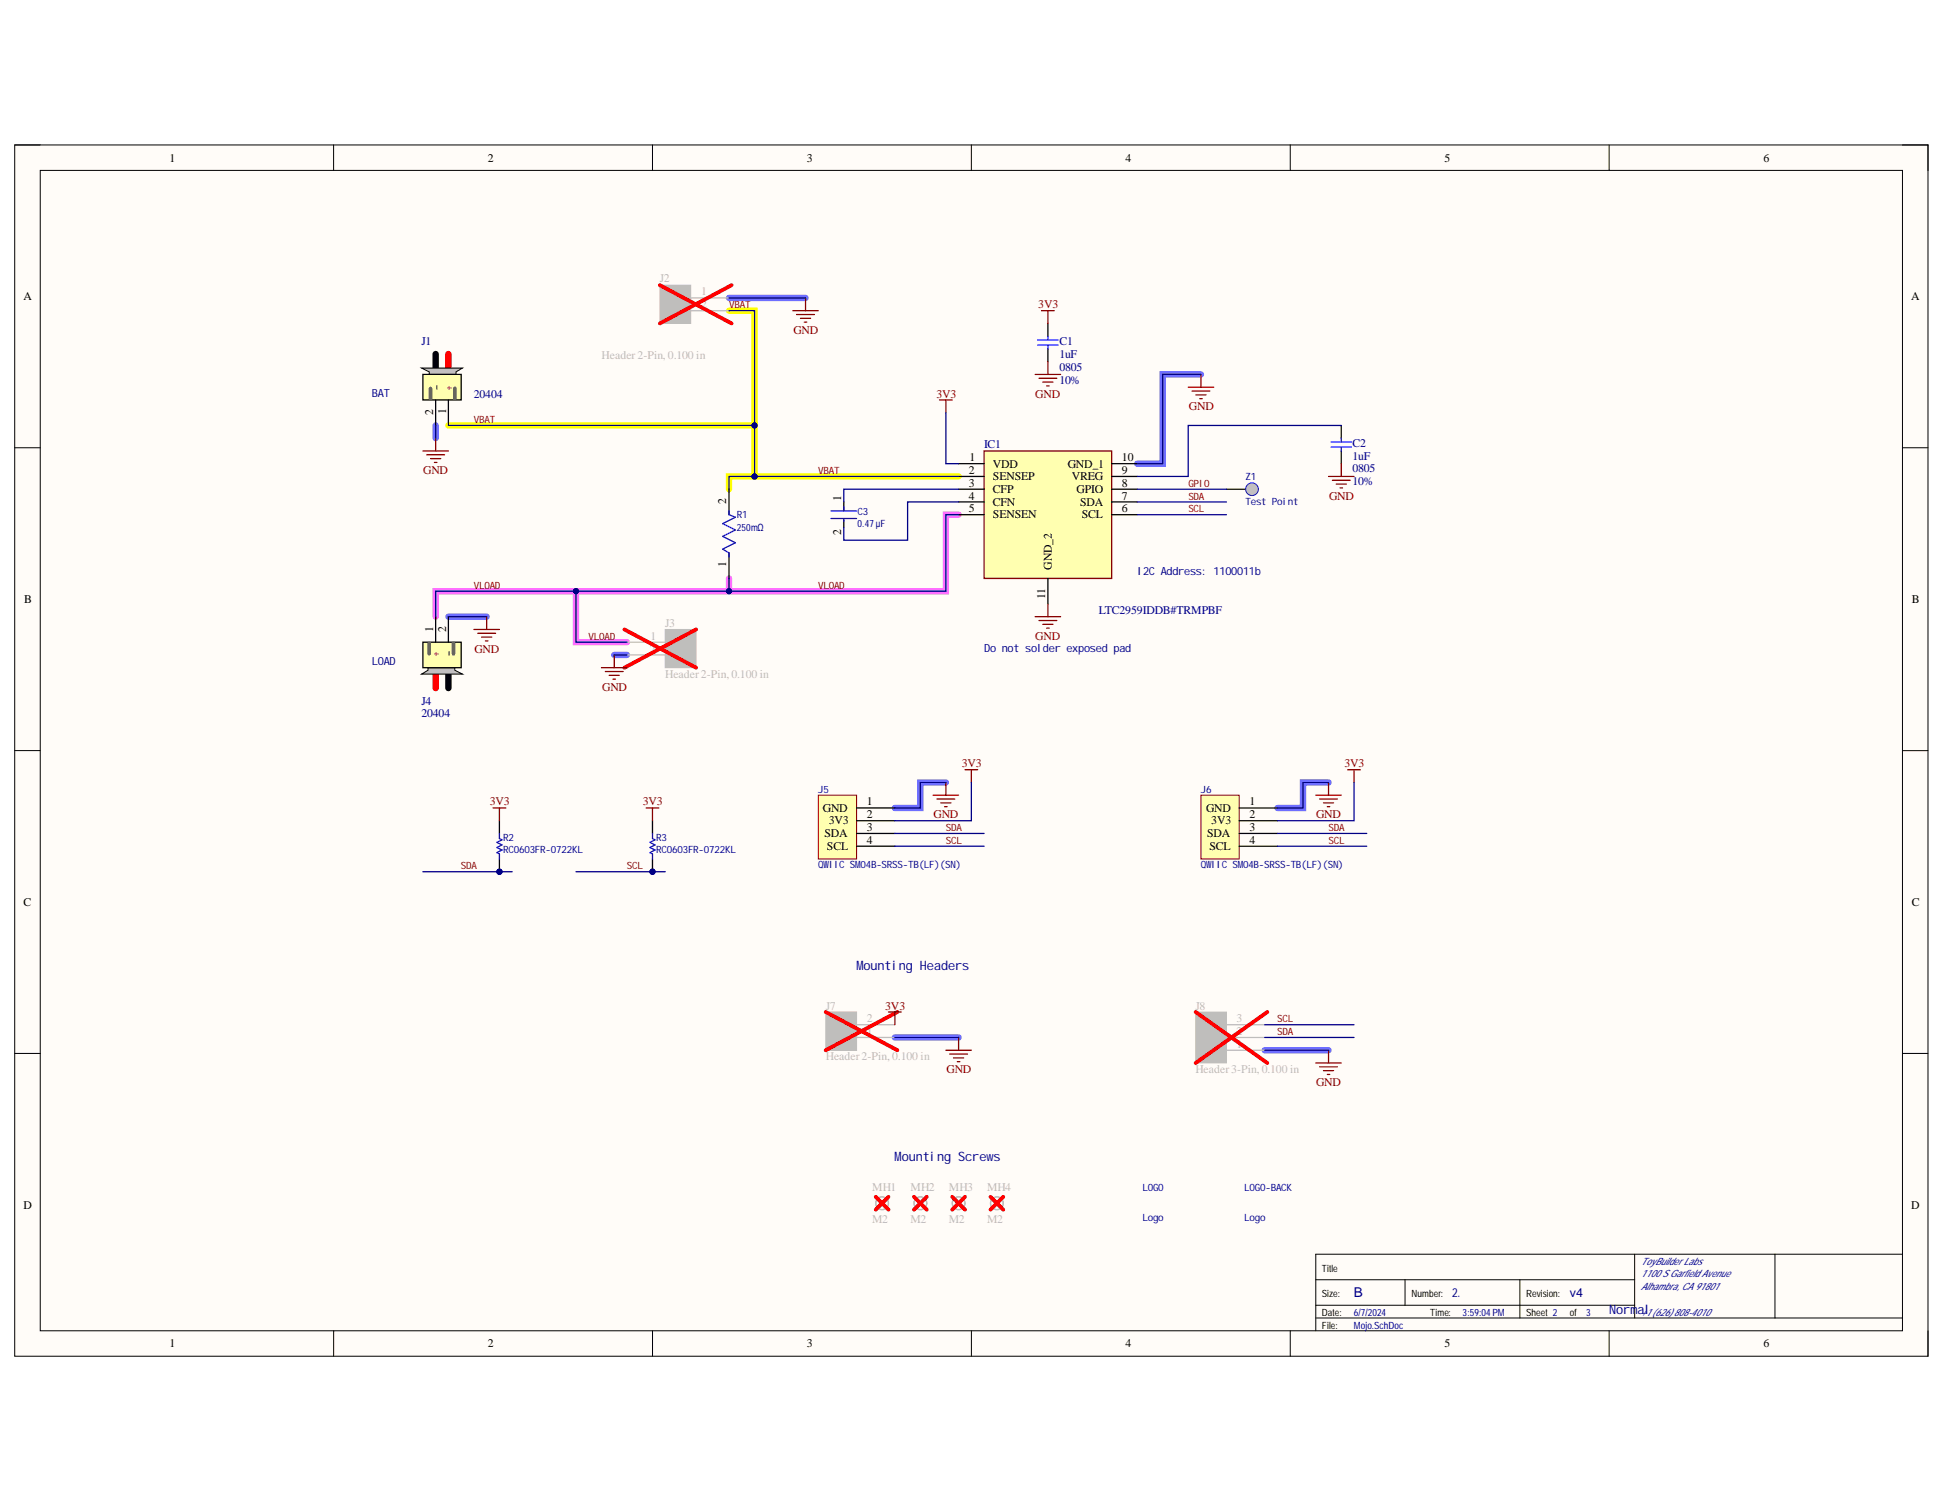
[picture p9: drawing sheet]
<svg xmlns="http://www.w3.org/2000/svg" width="279mm" height="216mm" viewBox="0 0 279 216" stroke-linecap="round" stroke-linejoin="round" font-family="sans-serif">
<defs><g id="words">
<g font-size="1.9">
<text x="63.3" y="56.2" transform="rotate(-90 63.3 56.2)">-</text>
<text x="65.1" y="94.4" transform="rotate(-90 65.1 94.4)">-</text>
</g>
<g font-size="1.9" fill="#000080">
<text x="123.1" y="139.5">Mounting Headers</text>
<text x="128.6" y="167">Mounting Screws</text>
<text x="194.6" y="186.5">B</text>
<text x="231.3" y="188.9">Normal</text>
</g>
<g font-size="1.8" fill="#000080">
<text x="208.7" y="186.5">2.</text>
<text x="225.6" y="186.5">v4</text>
</g>
<g font-size="1.7">
<text x="24.4" y="23.3">1</text>
<text x="70.1" y="23.3">2</text>
<text x="116" y="23.3">3</text>
<text x="161.7" y="23.3">4</text>
<text x="207.6" y="23.3">5</text>
<text x="253.4" y="23.3">6</text>
<text x="3.4" y="43.1">A</text>
<text x="274.7" y="43.1">A</text>
<text x="62.3" y="59.7" transform="rotate(-90 62.3 59.7)">2</text>
<text x="64.1" y="59.5" transform="rotate(-90 64.1 59.5)">1</text>
<text x="120.9" y="72" transform="rotate(-90 120.9 72)">1</text>
<text x="139.2" y="68.2">2</text>
<text x="139.2" y="69.9">3</text>
<text x="139.2" y="71.8">4</text>
<text x="139.3" y="66.3">1</text>
<text x="142.7" y="67.2">VDD</text>
<text x="142.7" y="69">SENSEP</text>
<text x="142.7" y="70.9">CFP</text>
<text x="153.5" y="67.2">GND_1</text>
<text x="154" y="69">VREG</text>
<text x="154.7" y="70.9">GPIO</text>
<text x="161.2" y="66.3">10</text>
<text x="161.2" y="68.2">9</text>
<text x="161.2" y="69.9">8</text>
<text x="161.2" y="71.8">7</text>
<text x="104.4" y="72.5" transform="rotate(-90 104.4 72.5)">2</text>
<text x="120.9" y="77" transform="rotate(-90 120.9 77)">2</text>
<text x="139.2" y="73.7">5</text>
<text x="142.7" y="72.7">CFN</text>
<text x="142.7" y="74.5">SENSEN</text>
<text x="155.2" y="72.7">SDA</text>
<text x="155.5" y="74.5">SCL</text>
<text x="161.2" y="73.7">6</text>
<text x="104.4" y="81.5" transform="rotate(-90 104.4 81.5)">1</text>
<text x="151.2" y="81.9" transform="rotate(-90 151.2 81.9)">GND_2</text>
<text x="3.5" y="86.7">B</text>
<text x="150.2" y="86.1" transform="rotate(-90 150.2 86.1)">11</text>
<text x="274.8" y="86.7">B</text>
<text x="62.3" y="90.8" transform="rotate(-90 62.3 90.8)">1</text>
<text x="64.1" y="90.8" transform="rotate(-90 64.1 90.8)">2</text>
<text x="118.3" y="116.7">GND</text>
<text x="119.1" y="118.5">3V3</text>
<text x="124.6" y="115.8">1</text>
<text x="124.6" y="117.6">2</text>
<text x="124.6" y="119.4">3</text>
<text x="173.3" y="116.7">GND</text>
<text x="174.1" y="118.5">3V3</text>
<text x="179.6" y="115.8">1</text>
<text x="179.6" y="117.6">2</text>
<text x="179.6" y="119.4">3</text>
<text x="118.5" y="120.4">SDA</text>
<text x="118.9" y="122.2">SCL</text>
<text x="124.6" y="121.3">4</text>
<text x="173.5" y="120.4">SDA</text>
<text x="173.8" y="122.2">SCL</text>
<text x="179.6" y="121.3">4</text>
<text x="3.4" y="130.2">C</text>
<text x="274.8" y="130.2">C</text>
<text x="3.4" y="173.7">D</text>
<text x="274.7" y="173.7">D</text>
<text x="24.4" y="193.7">1</text>
<text x="70.1" y="193.7">2</text>
<text x="116" y="193.7">3</text>
<text x="161.7" y="193.7">4</text>
<text x="207.6" y="193.7">5</text>
<text x="253.4" y="193.7">6</text>
</g>
<g font-size="1.7" fill="#bfbebc">
<text x="94.8" y="40.6">J2</text>
<text x="97.2" y="45.2">2</text>
<text x="97.4" y="43.4">1</text>
<text x="100.8" y="42.5">1</text>
<text x="100.8" y="44.3">2</text>
<text x="86.5" y="51.7">Header2-Pin, 0.100 in</text>
<text x="93.4" y="93.8">2</text>
<text x="93.5" y="91.9">1</text>
<text x="95.6" y="90.2">J3</text>
<text x="96.9" y="92.9">1</text>
<text x="96.9" y="94.7">2</text>
<text x="95.6" y="97.4">Header2-Pin, 0.100 in</text>
<text x="118.7" y="145.1">J7</text>
<text x="121.1" y="147.8">2</text>
<text x="121.2" y="149.7">1</text>
<text x="124.6" y="148.8">1</text>
<text x="124.6" y="146.9">2</text>
<text x="171.8" y="145.1">J8</text>
<text x="174.3" y="147.8">3</text>
<text x="177.7" y="148.8">2</text>
<text x="177.7" y="146.9">3</text>
<text x="118.7" y="152.4">Header2-Pin, 0.100 in</text>
<text x="171.8" y="154.3">Header3-Pin, 0.100 in</text>
<text x="174.3" y="151.6">1</text>
<text x="177.7" y="150.6">1</text>
<text x="125.4" y="171.3">MH1</text>
<text x="130.9" y="171.3">MH2</text>
<text x="136.4" y="171.3">MH3</text>
<text x="141.9" y="171.3">MH4</text>
<text x="125.4" y="175.8">M2</text>
<text x="130.9" y="175.8">M2</text>
<text x="136.4" y="175.8">M2</text>
<text x="141.9" y="175.8">M2</text>
</g>
<g font-size="1.7" fill="#800000">
<text x="114" y="48">GND</text>
<text x="149.2" y="44.3">3V3</text>
<text x="134.6" y="57.2">3V3</text>
<text x="148.8" y="57.2">GND</text>
<text x="170.9" y="58.9">GND</text>
<text x="60.8" y="68.2">GND</text>
<text x="191" y="71.8">GND</text>
<text x="68.2" y="93.8">GND</text>
<text x="148.8" y="91.9">GND</text>
<text x="86.5" y="99.3">GND</text>
<text x="138.2" y="110.3">3V3</text>
<text x="193.2" y="110.3">3V3</text>
<text x="70.4" y="115.8">3V3</text>
<text x="92.4" y="115.8">3V3</text>
<text x="134.2" y="117.6">GND</text>
<text x="189.2" y="117.6">GND</text>
<text x="127.2" y="145.1">3V3</text>
<text x="136" y="154.3">GND</text>
<text x="189.2" y="156.1">GND</text>
</g>
<g font-size="1.7" fill="#000080">
<text x="60.6" y="49.6">J1</text>
<text x="152.3" y="51.4">1uF</text>
<text x="152.3" y="53.3">0805</text>
<text x="152.3" y="49.6">C1</text>
<text x="68.1" y="57.2">20404</text>
<text x="152.3" y="55.1">10%</text>
<text x="141.4" y="64.4">IC1</text>
<text x="194.4" y="64.3">C2</text>
<text x="194.4" y="66.1">1uF</text>
<text x="194.4" y="67.9">0805</text>
<text x="194.4" y="69.8">10%</text>
<text x="157.9" y="88.3">LTC2959IDDB#TRMPBF</text>
<text x="60.6" y="101.3">J4</text>
<text x="60.6" y="103.1">20404</text>
</g>
<g font-size="1.6" fill="#000080">
<text x="53.5" y="57.1">BAT</text>
<text x="163.4" y="82.7">I2C Address: 1100011b</text>
<text x="53.5" y="95.6">LOAD</text>
<text x="141.4" y="93.7">Do not solder exposed pad</text>
</g>
<g font-size="1.6" fill="#f00">
<text x="65" y="56.2" transform="rotate(-90 65 56.2)">+</text>
<text x="63.1" y="94.4" transform="rotate(-90 63.1 94.4)">+</text>
</g>
<g font-size="1.4" fill="#800000">
<text x="104.8" y="44.3">VBAT</text>
<text x="68.1" y="60.8">VBAT</text>
<text x="117.6" y="68.2">VBAT</text>
<text x="170.8" y="71.8">SDA</text>
<text x="170.8" y="69.9">GPIO</text>
<text x="170.8" y="73.7">SCL</text>
<text x="68.1" y="84.7">VLOAD</text>
<text x="117.6" y="84.7">VLOAD</text>
<text x="84.6" y="91.9">VLOAD</text>
<text x="135.9" y="119.4">SDA</text>
<text x="190.9" y="119.4">SDA</text>
<text x="66.2" y="124.9">SDA</text>
<text x="90.1" y="124.9">SCL</text>
<text x="135.9" y="121.3">SCL</text>
<text x="190.9" y="121.3">SCL</text>
<text x="183.6" y="148.8">SDA</text>
<text x="183.6" y="146.9">SCL</text>
</g>
<g font-size="1.4" fill="#000080">
<text x="179" y="69">Z1</text>
<text x="105.9" y="76.3">250mΩ</text>
<text x="105.9" y="74.5">R1</text>
<text x="123.3" y="75.7">0.47 μF</text>
<text x="123.3" y="74">C3</text>
<text x="179" y="72.6">Test Point</text>
<text x="117.6" y="113.9">J5</text>
<text x="172.6" y="113.9">J6</text>
<text x="72.3" y="120.9">R2</text>
<text x="72.3" y="122.5">RC0603FR-0722KL</text>
<text x="94.3" y="120.9">R3</text>
<text x="94.3" y="122.5">RC0603FR-0722KL</text>
<text x="117.6" y="124.7">QWIIC SM04B-SRSS-TB(LF)(SN)</text>
<text x="172.6" y="124.7">QWIIC SM04B-SRSS-TB(LF)(SN)</text>
<text x="164.2" y="171.3">LOGO</text>
<text x="178.8" y="171.3">LOGO-BACK</text>
<text x="164.2" y="175.5">Logo</text>
<text x="178.8" y="175.5">Logo</text>
<text x="235.8" y="181.8">ToyBuilder Labs</text>
<text x="235.8" y="183.6">1100 S Garfield Avenue</text>
<text x="235.8" y="185.5">Alhambra, CA 91801</text>
<text x="194.6" y="189.1">6/7/2024</text>
<text x="194.6" y="191">Mojo.SchDoc</text>
<text x="210.2" y="189.1">3:59:04 PM</text>
<text x="228" y="189.1">3</text>
<text x="235.8" y="189.1">+1 (626) 808-4010</text>
</g>
<g font-size="1.4">
<text x="190" y="182.8">Title</text>
<text x="190" y="186.4">Size:</text>
<text x="190" y="189.1">Date:</text>
<text x="190" y="191">File:</text>
<text x="202.9" y="186.4">Number:</text>
<text x="205.6" y="189.1">Time:</text>
<text x="219.4" y="186.4">Revision:</text>
<text x="219.4" y="189.1">Sheet 2</text>
<text x="225.6" y="189.1">of</text>
</g>
<g font-size=".8" fill="#bfbebc">
<text x="126.3" y="173.2">M2</text>
<text x="131.8" y="173.2">M2</text>
<text x="137.3" y="173.2">M2</text>
<text x="142.8" y="173.2">M2</text>
</g>
</g></defs>
<path d="M2.1 20.8h275v174.1h-275z" fill-rule="evenodd" fill="#fffcf8"/>
<path d="M2.1 20.8h275v174.1h-275z" fill="none" stroke="#000" stroke-width=".14"/>
<path d="M5.8 24.5h267.6v166.8h-267.6z" fill-rule="evenodd" fill="#fffcf8"/>
<g fill="none" stroke="#000" stroke-width=".14">
<path d="M2.1 20.8h3.7M5.8 24.5h267.6v166.8h-267.6zM47.9 20.8v3.7M93.8 20.8v3.7M139.6 20.8v3.7M185.4 20.8v3.7M231.3 20.8v3.7M273.4 20.8h3.7v3.7M2.1 64.4h3.7M273.4 64.4h3.7M2.1 107.9h3.7M273.4 107.9h3.7"/>
<path d="M2.1 151.4h3.7M273.4 151.4h3.7M48 191.3v3.6M93.8 191.3v3.6M139.6 191.3v3.6M185.4 191.3v3.6M189.1 184h45.8M189.1 189.4h84.3M189.1 187.6h45.8M201.9 184v3.6M218.4 184v5.4M231.3 191.3v3.6"/>
<path d="M234.9 180.3v9.1M255.1 180.3v9.1M273.4 180.3h-84.3v11M277.1 191.3v3.6"/>
</g>
<path d="M104.8 42.8h11M62.6 61.2v1.8M64.4 88.6h5.5M88.3 94.1h1.8M135.9 112.5h-3.6v3.6h-3.7M128.6 149.1h9.2" fill="none" stroke="#6e6eff" stroke-width=".91"/>
<path d="M172.6 53.8h-5.5v12.9h-3.7M190.9 112.5h-3.6v3.6h-3.7M181.8 151h9.1" fill="none" stroke="#6e6eff" stroke-width=".92"/>
<path d="M137.8 74h-1.9v11h-73.3v3.6M82.8 85v7.3h7.3M104.8 83.1v1.9" fill="none" stroke="#ff6eff" stroke-width=".91"/>
<path d="M104.8 44.7h3.6v16.5M64.4 61.2h44v7.3M108.4 68.5h-3.6v1.8M108.4 68.5h29.4" fill="none" stroke="#ff0" stroke-width=".91"/>
<path d="M141.4 64.8h18.4v18.3h-18.4z" fill-rule="evenodd" fill="#ffffb0"/>
<path d="M141.4 64.8h18.4v18.3h-18.4z" fill="none" stroke="#800000" stroke-width=".19"/>
<path d="M137.8 66.7h3.6M137.8 68.5h3.6M137.8 70.3h3.6M137.8 72.1h3.6M137.8 74h3.6M159.8 66.7h3.6M159.8 68.5h3.6M159.8 70.3h3.6M159.8 72.1h3.6M159.8 74h3.6M150.6 83.1v3.7" fill="none" stroke="#000" stroke-width=".19"/>
<path d="M117.6 114.3h5.5v9.2h-5.5z" fill-rule="evenodd" fill="#ffffb0"/>
<path d="M117.6 114.3h5.5v9.2h-5.5z" fill="none" stroke="#800000" stroke-width=".14"/>
<path d="M123.1 116.1h5.5M123.1 118h5.5M123.1 119.8h5.5M123.1 121.6h5.5" fill="none" stroke="#000" stroke-width=".19"/>
<path d="M134.1 114.3h3.7M134.7 114.9h2.5M135.2 115.4h1.5M135.8 116h.3M135.9 112.5v1.8M138.7 110.6h1.8M139.6 110.6v1.9" fill="none" stroke="#800000" stroke-width=".19"/>
<path d="M172.6 114.3h5.5v9.2h-5.5z" fill-rule="evenodd" fill="#ffffb0"/>
<path d="M172.6 114.3h5.5v9.2h-5.5z" fill="none" stroke="#800000" stroke-width=".14"/>
<path d="M176.3 70.3h3.6M178.1 116.1h5.5M178.1 118h5.5M178.1 119.8h5.5M178.1 121.6h5.5" fill="none" stroke="#000" stroke-width=".18"/>
<path d="M189.1 114.3h3.7M189.7 114.9h2.5M190.2 115.4h1.5M190.8 116h.3M190.9 112.5v1.8M193.7 110.6h1.8M194.6 110.6v1.9" fill="none" stroke="#800000" stroke-width=".18"/>
<circle cx="179.9" cy="70.3" r=".92" fill="#c0c0c0"/>
<circle cx="179.9" cy="70.3" r=".92" fill="none" stroke="#00f" stroke-width=".14"/>
<path d="M64.4 50.9v2" fill="none" stroke="#f00" stroke-width=".91"/>
<path d="M62.6 50.9v2" fill="none" stroke="#000" stroke-width=".91"/>
<path d="M60.6 52.9h5.9l-1 .6v.3h-3.8v-.3z" fill-rule="evenodd" fill="#c0c0c0"/>
<path d="M60.6 52.9h5.9l-1 .6v.3h-3.8v-.3z" fill="none" stroke="#000" stroke-width=".14"/>
<path d="M60.8 53.8h5.5v3.7h-5.5z" fill-rule="evenodd" fill="#ffffb0"/>
<path d="M60.8 53.8h5.5v3.7h-5.5zM62.6 57.5v3.7M64.4 57.5v3.7" fill="none" stroke="#000" stroke-width=".19"/>
<path d="M61.9 55.8v1.5M65.4 55.8v1.5" fill="none" stroke="#666" stroke-width=".55"/>
<path d="M60.8 64.8h3.6M61.3 65.4h2.6M61.9 65.9h1.4M62.4 66.5h.4M62.6 63v1.8" fill="none" stroke="#800000" stroke-width=".19"/>
<path d="M192.8 61.2v1.8M192.8 64.8v1.9" fill="none" stroke="#000" stroke-width=".18"/>
<path d="M191.3 63.5h2.9M191.3 64.3h2.9M192.8 63v.5M192.8 64.3v.5" fill="none" stroke="#00f" stroke-width=".18"/>
<path d="M190.9 68.5h3.7M191.5 69h2.6M192 69.6h1.5M192.6 70.1h.4M192.8 66.7v1.8" fill="none" stroke="#800000" stroke-width=".18"/>
<path d="M94.8 41h4.5v5.5h-4.5z" fill-rule="evenodd" fill="#bfbebc"/>
<path d="M94.8 41h4.5v5.5h-4.5z" fill="none" stroke="#bfbebc" stroke-width=".14"/>
<path d="M99.3 42.8h5.5M99.3 44.7h5.5" fill="none" stroke="#bfbebc" stroke-width=".19"/>
<path d="M94.8 41l10.3 5.5M105.1 41l-10.3 5.5" fill="none" stroke="#f00" stroke-width=".55"/>
<path d="M113.9 44.7h3.7M114.5 45.2h2.6M115 45.8h1.5M115.6 46.3h.4M115.8 42.8v1.9" fill="none" stroke="#800000" stroke-width=".19"/>
<path d="M62.6 96.9v2" fill="none" stroke="#f00" stroke-width=".91"/>
<path d="M64.4 96.9v2" fill="none" stroke="#000" stroke-width=".91"/>
<path d="M60.6 96.9l.9-.6v-.3h3.9v.3l1.1 .6z" fill-rule="evenodd" fill="#c0c0c0"/>
<path d="M60.6 96.9l.9-.6v-.3h3.9v.3l1.1 .6z" fill="none" stroke="#000" stroke-width=".14"/>
<path d="M60.8 92.3h5.5v3.7h-5.5z" fill-rule="evenodd" fill="#ffffb0"/>
<path d="M60.8 92.3h5.5v3.7h-5.5zM62.6 88.6v3.7M64.4 88.6v3.7" fill="none" stroke="#000" stroke-width=".19"/>
<path d="M61.7 92.5v1.5M65.2 92.5v1.5" fill="none" stroke="#666" stroke-width=".55"/>
<path d="M68.1 90.5h3.7M68.7 91h2.5M69.2 91.6h1.5M69.8 92.1h.3M69.9 88.6v1.9" fill="none" stroke="#800000" stroke-width=".19"/>
<path d="M95.6 90.5h4.4v5.5h-4.4z" fill-rule="evenodd" fill="#bfbebc"/>
<path d="M95.6 90.5h4.4v5.5h-4.4z" fill="none" stroke="#bfbebc" stroke-width=".14"/>
<path d="M90.1 92.3h5.5M90.1 94.1h5.5" fill="none" stroke="#bfbebc" stroke-width=".19"/>
<path d="M89.7 90.5l10.3 5.5M100 90.5l-10.3 5.5M125.9 172l1.8 1.9M127.7 172l-1.8 1.9M131.4 172l1.8 1.9M133.2 172l-1.8 1.9" fill="none" stroke="#f00" stroke-width=".55"/>
<g fill="none" stroke="#800000" stroke-width=".19">
<path d="M135 57.5h1.9M135.9 57.5v1.8M148.8 53.8h3.6M149.3 54.4h2.6M149.7 44.7h1.8M149.9 54.9h1.4M150.4 55.5h.4M150.6 44.7v1.8M150.6 52v1.8M172.4 57.3h.4M172.6 53.8v1.9M86.4 96h3.7"/>
<path d="M87 96.5h2.6M87.5 97.1h1.5M88.1 97.6h.4M88.3 94.1v1.9"/>
</g>
<path d="M150.6 46.5v1.8M150.6 50.2v1.8M121.3 72.1v1.3M121.3 74.7v1.1" fill="none" stroke="#000" stroke-width=".19"/>
<path d="M149.1 48.9h3M149.1 49.6h3M150.6 48.3v.6M150.6 49.6v.6M119.4 73.4h3.7M119.4 74.5h3.7M121.3 72.9v.5M121.3 74.7v.2" fill="none" stroke="#00f" stroke-width=".19"/>
<path d="M170.8 55.7h3.6M171.3 56.2h2.6M171.9 56.8h1.4" fill="none" stroke="#800000" stroke-width=".18"/>
<g fill="none" stroke="#bfbebc" stroke-width=".18">
<circle cx="126.8" cy="173" r=".92"/>
<circle cx="132.3" cy="173" r=".92"/>
</g>
<path d="M118.7 145.5h4.4v5.5h-4.4z" fill-rule="evenodd" fill="#bfbebc"/>
<path d="M118.7 145.5h4.4v5.5h-4.4z" fill="none" stroke="#bfbebc" stroke-width=".14"/>
<path d="M123.1 149.1h5.5M123.1 147.3h5.5" fill="none" stroke="#bfbebc" stroke-width=".19"/>
<path d="M118.7 145.5l10.3 5.5M129 145.5l-10.3 5.5" fill="none" stroke="#f00" stroke-width=".55"/>
<path d="M171.8 145.5h4.5v7.3h-4.5z" fill-rule="evenodd" fill="#bfbebc"/>
<path d="M171.8 145.5h4.5v7.3h-4.5z" fill="none" stroke="#bfbebc" stroke-width=".14"/>
<g fill="none" stroke="#bfbebc" stroke-width=".18">
<path d="M176.3 151h5.5M176.3 149.1h5.5M176.3 147.3h5.5"/>
<circle cx="137.8" cy="173" r=".92"/>
<circle cx="143.3" cy="173" r=".92"/>
</g>
<path d="M171.8 145.5l10.3 7.3M182.1 145.5l-10.3 7.3M136.9 172l1.8 1.9M138.7 172l-1.8 1.9M142.4 172l1.8 1.9M144.2 172l-1.8 1.9" fill="none" stroke="#f00" stroke-width=".55"/>
<path d="M189.1 152.8h3.7M189.7 153.3h2.5M190.2 153.9h1.5M190.8 154.4h.3M190.9 151v1.8" fill="none" stroke="#800000" stroke-width=".18"/>
<path d="M148.8 88.6h3.6M149.3 89.2h2.6M149.9 89.7h1.4M150.4 90.3h.4M150.6 86.8v1.8M127.7 145.5h1.8M128.6 145.5v1.8M135.9 151h3.7M136.5 151.5h2.6M137 152.1h1.5M137.6 152.6h.4M137.8 149.1v1.9" fill="none" stroke="#800000" stroke-width=".19"/>
<path d="M104.8 70.3v3.7M104.8 79.5v3.6" fill="none" stroke="#000" stroke-width=".19"/>
<path d="M104.8 73.4v.6l.9 .4-1.8 .9 1.8 .9-1.8 .9 1.8 .9-1.8 .9 .9 .6v.5" fill="none" stroke="#00f" stroke-width=".19"/>
<circle cx="71.8" cy="125.3" r=".37" fill="#000080"/>
<circle cx="71.8" cy="125.3" r=".37" fill="none" stroke="#000080" stroke-width=".14"/>
<path d="M71.8 118v1.8M71.8 123.5v1.8" fill="none" stroke="#000" stroke-width=".19"/>
<circle cx="71.8" cy="125.3" r=".37" fill="#000080"/>
<circle cx="71.8" cy="125.3" r=".37" fill="none" stroke="#000080" stroke-width=".14"/>
<path d="M71.8 119.8v.7l.3 .2-.7 .4 .7 .4-.7 .3 .7 .4-.7 .4 .4 .1v.8" fill="none" stroke="#00f" stroke-width=".19"/>
<circle cx="93.8" cy="125.3" r=".37" fill="#000080"/>
<circle cx="93.8" cy="125.3" r=".37" fill="none" stroke="#000080" stroke-width=".14"/>
<path d="M93.8 118v1.8M93.8 123.5v1.8" fill="none" stroke="#000" stroke-width=".19"/>
<circle cx="93.8" cy="125.3" r=".37" fill="#000080"/>
<circle cx="93.8" cy="125.3" r=".37" fill="none" stroke="#000080" stroke-width=".14"/>
<path d="M93.8 119.8v.7l.3 .2-.7 .4 .7 .4-.7 .3 .7 .4-.7 .4 .4 .1v.8" fill="none" stroke="#00f" stroke-width=".19"/>
<path d="M70.9 116.1h1.8M71.8 116.1v1.9M92.9 116.1h1.8M93.8 116.1v1.9" fill="none" stroke="#800000" stroke-width=".19"/>
<path d="M135.9 59.3v7.4h1.9M172.6 53.8h-5.5v12.9h-3.7M62.6 61.2v1.8M64.4 88.6h5.5M82.8 85v7.3h7.3M128.6 119.8h12.8M135.9 112.5h-3.6v3.6h-3.7M139.6 112.5v5.5h-11M128.6 121.6h12.8" fill="none" stroke="#000080" stroke-width=".19"/>
<path d="M163.4 72.2h12.9M163.4 74h12.9M163.4 70.3h12.9M183.6 119.8h12.8M190.9 112.5h-3.6v3.6h-3.7M194.6 112.5v5.5h-11M183.6 121.6h12.8" fill="none" stroke="#000080" stroke-width=".18"/>
<circle cx="82.8" cy="85" r=".37" fill="#000080"/>
<circle cx="82.8" cy="85" r=".37" fill="none" stroke="#000080" stroke-width=".14"/>
<path d="M108.4 68.5h29.4" fill="none" stroke="#000080" stroke-width=".19"/>
<circle cx="108.4" cy="68.5" r=".37" fill="#000080"/>
<circle cx="108.4" cy="68.5" r=".37" fill="none" stroke="#000080" stroke-width=".14"/>
<path d="M104.8 44.7h3.6v16.5M137.8 72.1h-7.4v5.6h-9.1v-1.9M137.8 70.3h-16.5v1.8M88.3 94.1h1.8" fill="none" stroke="#000080" stroke-width=".19"/>
<path d="M192.8 61.2h-22v7.3h-7.4M181.8 147.3h12.8M181.8 149.1h12.8M181.8 151h9.1" fill="none" stroke="#000080" stroke-width=".18"/>
<circle cx="108.4" cy="61.2" r=".37" fill="#000080"/>
<circle cx="108.4" cy="61.2" r=".37" fill="none" stroke="#000080" stroke-width=".14"/>
<path d="M64.4 61.2h44v7.3" fill="none" stroke="#000080" stroke-width=".19"/>
<circle cx="108.4" cy="61.2" r=".37" fill="#000080"/>
<circle cx="108.4" cy="61.2" r=".37" fill="none" stroke="#000080" stroke-width=".14"/>
<circle cx="108.4" cy="68.5" r=".37" fill="#000080"/>
<circle cx="108.4" cy="68.5" r=".37" fill="none" stroke="#000080" stroke-width=".14"/>
<path d="M104.8 42.8h11M108.4 68.5h-3.6v1.8M128.6 149.1h9.2" fill="none" stroke="#000080" stroke-width=".19"/>
<circle cx="108.4" cy="68.5" r=".37" fill="#000080"/>
<circle cx="108.4" cy="68.5" r=".37" fill="none" stroke="#000080" stroke-width=".14"/>
<path d="M104.8 83.1v1.9" fill="none" stroke="#000080" stroke-width=".19"/>
<circle cx="104.8" cy="85" r=".37" fill="#000080"/>
<circle cx="104.8" cy="85" r=".37" fill="none" stroke="#000080" stroke-width=".14"/>
<path d="M60.8 125.3h12.8" fill="none" stroke="#000080" stroke-width=".19"/>
<circle cx="71.8" cy="125.3" r=".37" fill="#000080"/>
<circle cx="71.8" cy="125.3" r=".37" fill="none" stroke="#000080" stroke-width=".14"/>
<path d="M82.8 125.3h12.8" fill="none" stroke="#000080" stroke-width=".19"/>
<circle cx="93.8" cy="125.3" r=".37" fill="#000080"/>
<circle cx="93.8" cy="125.3" r=".37" fill="none" stroke="#000080" stroke-width=".14"/>
<path d="M137.8 74h-1.9v11h-73.3v3.6" fill="none" stroke="#000080" stroke-width=".19"/>
<circle cx="82.8" cy="85" r=".37" fill="#000080"/>
<circle cx="82.8" cy="85" r=".37" fill="none" stroke="#000080" stroke-width=".14"/>
<circle cx="104.8" cy="85" r=".37" fill="#000080"/>
<circle cx="104.8" cy="85" r=".37" fill="none" stroke="#000080" stroke-width=".14"/>
<use href="#words"/>
</svg>
